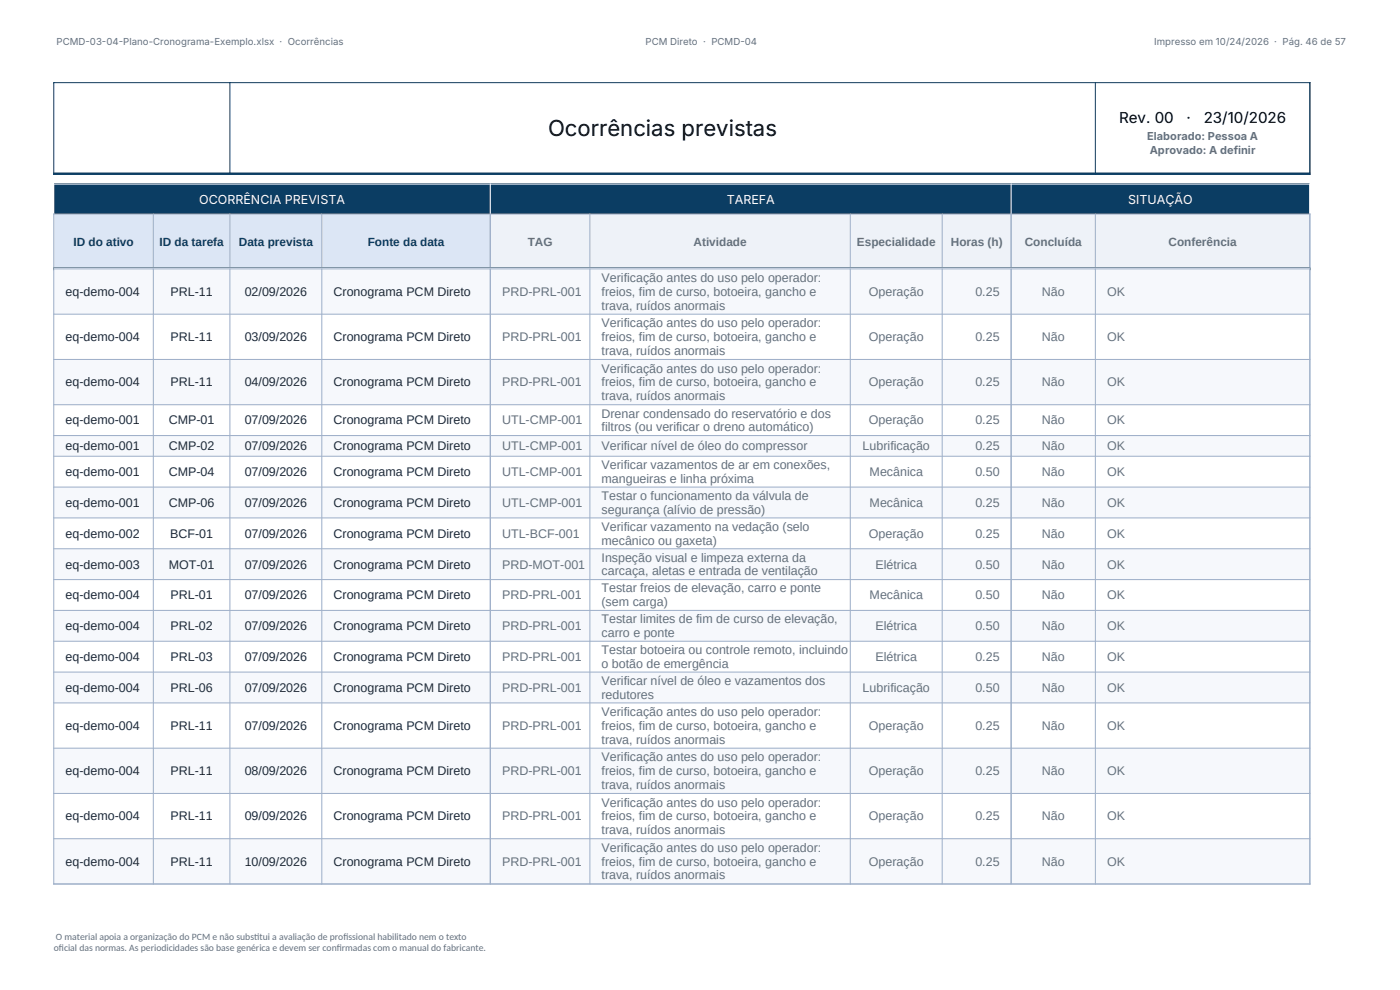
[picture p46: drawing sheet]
<svg xmlns="http://www.w3.org/2000/svg" width="297mm" height="210mm" viewBox="0 0 297 210" stroke-linecap="round" stroke-linejoin="round" font-family="sans-serif">
<defs><g id="words">
<text font-size="4.7" x="116.3" y="28.9">Ocorrências previstas</text>
<g font-size="3.2">
<text x="237.4" y="26.1">Rev. 00</text>
<text x="251.7" y="26.1">·</text>
<text x="255.4" y="26.1">23/10/2026</text>
</g>
<g font-size="2.6" fill="#fff">
<text x="42.3" y="43.2">OCORRÊNCIA PREVISTA</text>
<text x="154.2" y="43.2">TAREFA</text>
<text x="239.3" y="43.2">SITUAÇÃO</text>
</g>
<g font-size="2.6" fill="#64717d">
<text x="127.6" y="59.8">Verificação antes do uso pelo operador:</text>
<text x="106.5" y="62.8">PRD-PRL-001</text>
<text x="127.6" y="62.8">freios, fim de curso, botoeira, gancho e</text>
<text x="127.6" y="65.7">trava, ruídos anormais</text>
<text x="184.3" y="62.8">Operação</text>
<text x="206.9" y="62.8">0.25</text>
<text x="221" y="62.8">Não</text>
<text x="234.9" y="62.8">OK</text>
<text x="127.6" y="69.4">Verificação antes do uso pelo operador:</text>
<text x="106.5" y="72.4">PRD-PRL-001</text>
<text x="127.6" y="72.4">freios, fim de curso, botoeira, gancho e</text>
<text x="127.6" y="75.3">trava, ruídos anormais</text>
<text x="184.3" y="72.4">Operação</text>
<text x="206.9" y="72.4">0.25</text>
<text x="221" y="72.4">Não</text>
<text x="234.9" y="72.4">OK</text>
<text x="106.5" y="82">PRD-PRL-001</text>
<text x="127.6" y="79">Verificação antes do uso pelo operador:</text>
<text x="127.6" y="82">freios, fim de curso, botoeira, gancho e</text>
<text x="184.3" y="82">Operação</text>
<text x="206.9" y="82">0.25</text>
<text x="221" y="82">Não</text>
<text x="234.9" y="82">OK</text>
<text x="127.6" y="84.9">trava, ruídos anormais</text>
<text x="127.6" y="88.6">Drenar condensado do reservatório e dos</text>
<text x="106.5" y="90">UTL-CMP-001</text>
<text x="106.5" y="95.5">UTL-CMP-001</text>
<text x="127.6" y="95.5">Verificar nível de óleo do compressor</text>
<text x="127.6" y="91.5">filtros (ou verificar o dreno automático)</text>
<text x="183" y="95.5">Lubrificação</text>
<text x="184.3" y="90">Operação</text>
<text x="206.9" y="90">0.25</text>
<text x="206.9" y="95.5">0.25</text>
<text x="221" y="90">Não</text>
<text x="221" y="95.5">Não</text>
<text x="234.9" y="90">OK</text>
<text x="234.9" y="95.5">OK</text>
<text x="106.5" y="101">UTL-CMP-001</text>
<text x="127.6" y="99.5">Verificar vazamentos de ar em conexões,</text>
<text x="184.5" y="101">Mecânica</text>
<text x="206.9" y="101">0.50</text>
<text x="221" y="101">Não</text>
<text x="234.9" y="101">OK</text>
<text x="106.5" y="107.5">UTL-CMP-001</text>
<text x="127.6" y="102.4">mangueiras e linha próxima</text>
<text x="127.6" y="106">Testar o funcionamento da válvula de</text>
<text x="184.5" y="107.5">Mecânica</text>
<text x="206.9" y="107.5">0.25</text>
<text x="221" y="107.5">Não</text>
<text x="234.9" y="107.5">OK</text>
<text x="127.6" y="109">segurança (alívio de pressão)</text>
<text x="127.6" y="112.6">Verificar vazamento na vedação (selo</text>
<text x="106.5" y="114.1">UTL-BCF-001</text>
<text x="127.6" y="115.5">mecânico ou gaxeta)</text>
<text x="127.6" y="119.1">Inspeção visual e limpeza externa da</text>
<text x="184.3" y="114.1">Operação</text>
<text x="206.9" y="114.1">0.25</text>
<text x="221" y="114.1">Não</text>
<text x="234.9" y="114.1">OK</text>
<text x="106.5" y="120.6">PRD-MOT-001</text>
<text x="127.6" y="122.1">carcaça, aletas e entrada de ventilação</text>
<text x="127.6" y="125.7">Testar freios de elevação, carro e ponte</text>
<text x="185.7" y="120.6">Elétrica</text>
<text x="206.9" y="120.6">0.50</text>
<text x="221" y="120.6">Não</text>
<text x="234.9" y="120.6">OK</text>
<text x="106.5" y="127.1">PRD-PRL-001</text>
<text x="127.6" y="128.6">(sem carga)</text>
<text x="184.5" y="127.1">Mecânica</text>
<text x="206.9" y="127.1">0.50</text>
<text x="221" y="127.1">Não</text>
<text x="234.9" y="127.1">OK</text>
<text x="106.5" y="133.7">PRD-PRL-001</text>
<text x="127.6" y="132.2">Testar limites de fim de curso de elevação,</text>
<text x="127.6" y="135.1">carro e ponte</text>
<text x="185.7" y="133.7">Elétrica</text>
<text x="206.9" y="133.7">0.50</text>
<text x="221" y="133.7">Não</text>
<text x="234.9" y="133.7">OK</text>
<text x="106.5" y="140.2">PRD-PRL-001</text>
<text x="127.6" y="138.8">Testar botoeira ou controle remoto, incluindo</text>
<text x="127.6" y="141.7">o botão de emergência</text>
<text x="185.7" y="140.2">Elétrica</text>
<text x="206.9" y="140.2">0.25</text>
<text x="221" y="140.2">Não</text>
<text x="234.9" y="140.2">OK</text>
<text x="106.5" y="146.8">PRD-PRL-001</text>
<text x="127.6" y="145.3">Verificar nível de óleo e vazamentos dos</text>
<text x="127.6" y="148.2">redutores</text>
<text x="183" y="146.8">Lubrificação</text>
<text x="206.9" y="146.8">0.50</text>
<text x="221" y="146.8">Não</text>
<text x="234.9" y="146.8">OK</text>
<text x="106.5" y="154.8">PRD-PRL-001</text>
<text x="127.6" y="151.9">Verificação antes do uso pelo operador:</text>
<text x="127.6" y="154.8">freios, fim de curso, botoeira, gancho e</text>
<text x="184.3" y="154.8">Operação</text>
<text x="206.9" y="154.8">0.25</text>
<text x="221" y="154.8">Não</text>
<text x="234.9" y="154.8">OK</text>
<text x="127.6" y="157.8">trava, ruídos anormais</text>
<text x="127.6" y="161.5">Verificação antes do uso pelo operador:</text>
<text x="106.5" y="164.4">PRD-PRL-001</text>
<text x="127.6" y="164.4">freios, fim de curso, botoeira, gancho e</text>
<text x="127.6" y="167.4">trava, ruídos anormais</text>
<text x="184.3" y="164.4">Operação</text>
<text x="206.9" y="164.4">0.25</text>
<text x="221" y="164.4">Não</text>
<text x="234.9" y="164.4">OK</text>
<text x="127.6" y="171.1">Verificação antes do uso pelo operador:</text>
<text x="106.5" y="174">PRD-PRL-001</text>
<text x="127.6" y="174">freios, fim de curso, botoeira, gancho e</text>
<text x="127.6" y="177">trava, ruídos anormais</text>
<text x="184.3" y="174">Operação</text>
<text x="206.9" y="174">0.25</text>
<text x="221" y="174">Não</text>
<text x="234.9" y="174">OK</text>
<text x="106.5" y="183.6">PRD-PRL-001</text>
<text x="127.6" y="180.7">Verificação antes do uso pelo operador:</text>
<text x="127.6" y="183.6">freios, fim de curso, botoeira, gancho e</text>
<text x="184.3" y="183.6">Operação</text>
<text x="206.9" y="183.6">0.25</text>
<text x="221" y="183.6">Não</text>
<text x="234.9" y="183.6">OK</text>
<text x="127.6" y="186.6">trava, ruídos anormais</text>
</g>
<g font-size="2.6" fill="#1f2937">
<text x="13.9" y="62.8">eq-demo-004</text>
<text x="36.2" y="62.8">PRL-11</text>
<text x="51.9" y="62.8">02/09/2026</text>
<text x="70.8" y="62.8">Cronograma PCM Direto</text>
<text x="13.9" y="72.4">eq-demo-004</text>
<text x="36.2" y="72.4">PRL-11</text>
<text x="51.9" y="72.4">03/09/2026</text>
<text x="70.8" y="72.4">Cronograma PCM Direto</text>
<text x="13.9" y="82">eq-demo-004</text>
<text x="36.2" y="82">PRL-11</text>
<text x="51.9" y="82">04/09/2026</text>
<text x="70.8" y="82">Cronograma PCM Direto</text>
<text x="13.9" y="90">eq-demo-001</text>
<text x="13.9" y="95.5">eq-demo-001</text>
<text x="35.8" y="90">CMP-01</text>
<text x="35.8" y="95.5">CMP-02</text>
<text x="51.9" y="90">07/09/2026</text>
<text x="51.9" y="95.5">07/09/2026</text>
<text x="70.8" y="90">Cronograma PCM Direto</text>
<text x="70.8" y="95.5">Cronograma PCM Direto</text>
<text x="13.9" y="101">eq-demo-001</text>
<text x="35.8" y="101">CMP-04</text>
<text x="51.9" y="101">07/09/2026</text>
<text x="70.8" y="101">Cronograma PCM Direto</text>
<text x="13.9" y="107.5">eq-demo-001</text>
<text x="35.8" y="107.5">CMP-06</text>
<text x="51.9" y="107.5">07/09/2026</text>
<text x="70.8" y="107.5">Cronograma PCM Direto</text>
<text x="13.9" y="114.1">eq-demo-002</text>
<text x="36.1" y="114.1">BCF-01</text>
<text x="51.9" y="114.1">07/09/2026</text>
<text x="70.8" y="114.1">Cronograma PCM Direto</text>
<text x="13.9" y="120.6">eq-demo-003</text>
<text x="35.8" y="120.6">MOT-01</text>
<text x="51.9" y="120.6">07/09/2026</text>
<text x="70.8" y="120.6">Cronograma PCM Direto</text>
<text x="13.9" y="127.1">eq-demo-004</text>
<text x="36.2" y="127.1">PRL-01</text>
<text x="51.9" y="127.1">07/09/2026</text>
<text x="70.8" y="127.1">Cronograma PCM Direto</text>
<text x="13.9" y="133.7">eq-demo-004</text>
<text x="36.2" y="133.7">PRL-02</text>
<text x="51.9" y="133.7">07/09/2026</text>
<text x="70.8" y="133.7">Cronograma PCM Direto</text>
<text x="13.9" y="140.2">eq-demo-004</text>
<text x="36.2" y="140.2">PRL-03</text>
<text x="51.9" y="140.2">07/09/2026</text>
<text x="70.8" y="140.2">Cronograma PCM Direto</text>
<text x="13.9" y="146.8">eq-demo-004</text>
<text x="36.2" y="146.8">PRL-06</text>
<text x="51.9" y="146.8">07/09/2026</text>
<text x="70.8" y="146.8">Cronograma PCM Direto</text>
<text x="13.9" y="154.8">eq-demo-004</text>
<text x="36.2" y="154.8">PRL-11</text>
<text x="51.9" y="154.8">07/09/2026</text>
<text x="70.8" y="154.8">Cronograma PCM Direto</text>
<text x="13.9" y="164.4">eq-demo-004</text>
<text x="36.2" y="164.4">PRL-11</text>
<text x="51.9" y="164.4">08/09/2026</text>
<text x="70.8" y="164.4">Cronograma PCM Direto</text>
<text x="13.9" y="174">eq-demo-004</text>
<text x="36.2" y="174">PRL-11</text>
<text x="51.9" y="174">09/09/2026</text>
<text x="70.8" y="174">Cronograma PCM Direto</text>
<text x="13.9" y="183.6">eq-demo-004</text>
<text x="36.2" y="183.6">PRL-11</text>
<text x="51.9" y="183.6">10/09/2026</text>
<text x="70.8" y="183.6">Cronograma PCM Direto</text>
</g>
<g font-size="2.5" fill="#0b3d63">
<text x="15.6" y="52.1">ID do ativo</text>
<text x="33.8" y="52.1">ID da tarefa</text>
<text x="50.7" y="52.1">Data prevista</text>
<text x="78" y="52.1">Fonte da data</text>
</g>
<g font-size="2.5" fill="#64717d">
<text x="112" y="52.1">TAG</text>
<text x="147.1" y="52.1">Atividade</text>
<text x="181.8" y="52.1">Especialidade</text>
<text x="201.7" y="52.1">Horas (h)</text>
<text x="217.4" y="52.1">Concluída</text>
<text x="247.9" y="52.1">Conferência</text>
</g>
<g font-size="2.3" fill="#64717d">
<text x="243.4" y="29.8">Elaborado: Pessoa A</text>
<text x="243.9" y="32.6">Aprovado: A definir</text>
</g>
<g font-size="2" fill="#64717d">
<text x="12" y="9.6">PCMD-03-04-Plano-Cronograma-Exemplo.xlsx · Ocorrências</text>
<text x="136.9" y="9.6">PCM Direto · PCMD-04</text>
<text x="244.9" y="9.6">Impresso em 10/24/2026 · Pág. 46 de 57</text>
<text x="11.4" y="201.8">of</text>
<text x="11.9" y="199.3">O material apoia a organização do PCM e não subst</text>
<text x="12.5" y="201.8">icial das normas. As periodicidades são base genérica e devem ser conf</text>
<text x="53.9" y="199.3">itui a avaliação de prof</text>
<text x="71.4" y="201.8">irmadas com o manual do fabricante.</text>
<text x="72.8" y="199.3">issional habilitado nem o texto</text>
</g>
</g></defs>
<path d="M11.4 39h266.5v6.4h-266.5z" fill-rule="evenodd" fill="#0b3d63"/>
<path d="M11.4 45.4h92.6v11.6h-92.6z" fill-rule="evenodd" fill="#dce6f5"/>
<path d="M104 45.4h173.9v11.6h-173.9z" fill-rule="evenodd" fill="#eef2f8"/>
<path d="M11.3 17.5h266.7M11.4 17.4v19.7M48.8 17.4v19.7M232.4 17.4v19.7M277.9 17.4v19.7" fill="none" stroke="#0b3d63" stroke-width=".22"/>
<path d="M11.3 36.9h266.7M11.3 57h266.7" fill="none" stroke="#0b3d63" stroke-width=".51"/>
<path d="M11.3 39h266.7M11.4 38.9v6.6M104 38.9v6.6M214.5 38.9v6.6M277.9 38.9v6.6" fill="none" stroke="#fff" stroke-width=".22"/>
<path d="M11.3 45.4h266.7M11.4 45.3v12M32.5 45.3v12M48.8 45.3v12M68.3 45.3v12M104 45.3v12M125.1 45.3v12M180.4 45.3v12M199.9 45.3v12M214.5 45.3v12M232.4 45.3v12M277.9 45.3v12" fill="none" stroke="#9fb0c9" stroke-width=".22"/>
<g fill="#f6f8fc">
<path d="M11.4 57h266.5v9.6h-266.5z" fill-rule="evenodd"/>
<path d="M11.4 76.2h266.5v9.6h-266.5z" fill-rule="evenodd"/>
<path d="M11.4 92.4h266.5v4.4h-266.5z" fill-rule="evenodd"/>
<path d="M11.4 103.3h266.5v6.6h-266.5z" fill-rule="evenodd"/>
<path d="M11.4 116.4h266.5v6.5h-266.5z" fill-rule="evenodd"/>
<path d="M11.4 129.5h266.5v6.5h-266.5z" fill-rule="evenodd"/>
<path d="M11.4 142.5h266.5v6.6h-266.5z" fill-rule="evenodd"/>
<path d="M11.4 158.7h266.5v9.6h-266.5z" fill-rule="evenodd"/>
<path d="M11.4 177.9h266.5v9.6h-266.5z" fill-rule="evenodd"/>
</g>
<g fill="none" stroke="#9fb0c9" stroke-width=".22">
<path d="M11.3 57h266.7M11.4 56.9v130.7M32.5 56.9v130.7M48.8 56.9v130.7M68.3 56.9v130.7M104 56.9v130.7M125.1 56.9v130.7M180.4 56.9v130.7M199.9 56.9v130.7M214.5 56.9v130.7M232.4 56.9v130.7M277.9 56.9v130.7"/>
<path d="M11.3 66.6h266.7M11.3 76.3h266.7M11.3 85.9h266.7M11.3 92.4h266.7M11.3 96.8h266.7M11.3 103.3h266.7M11.3 109.9h266.7M11.3 116.4h266.7M11.3 122.9h266.7M11.3 129.5h266.7M11.3 136h266.7M11.3 142.6h266.7"/>
<path d="M11.3 149.1h266.7M11.3 158.7h266.7M11.3 168.3h266.7M11.3 177.9h266.7M11.3 187.5h266.7"/>
</g>
<use href="#words"/>
</svg>
